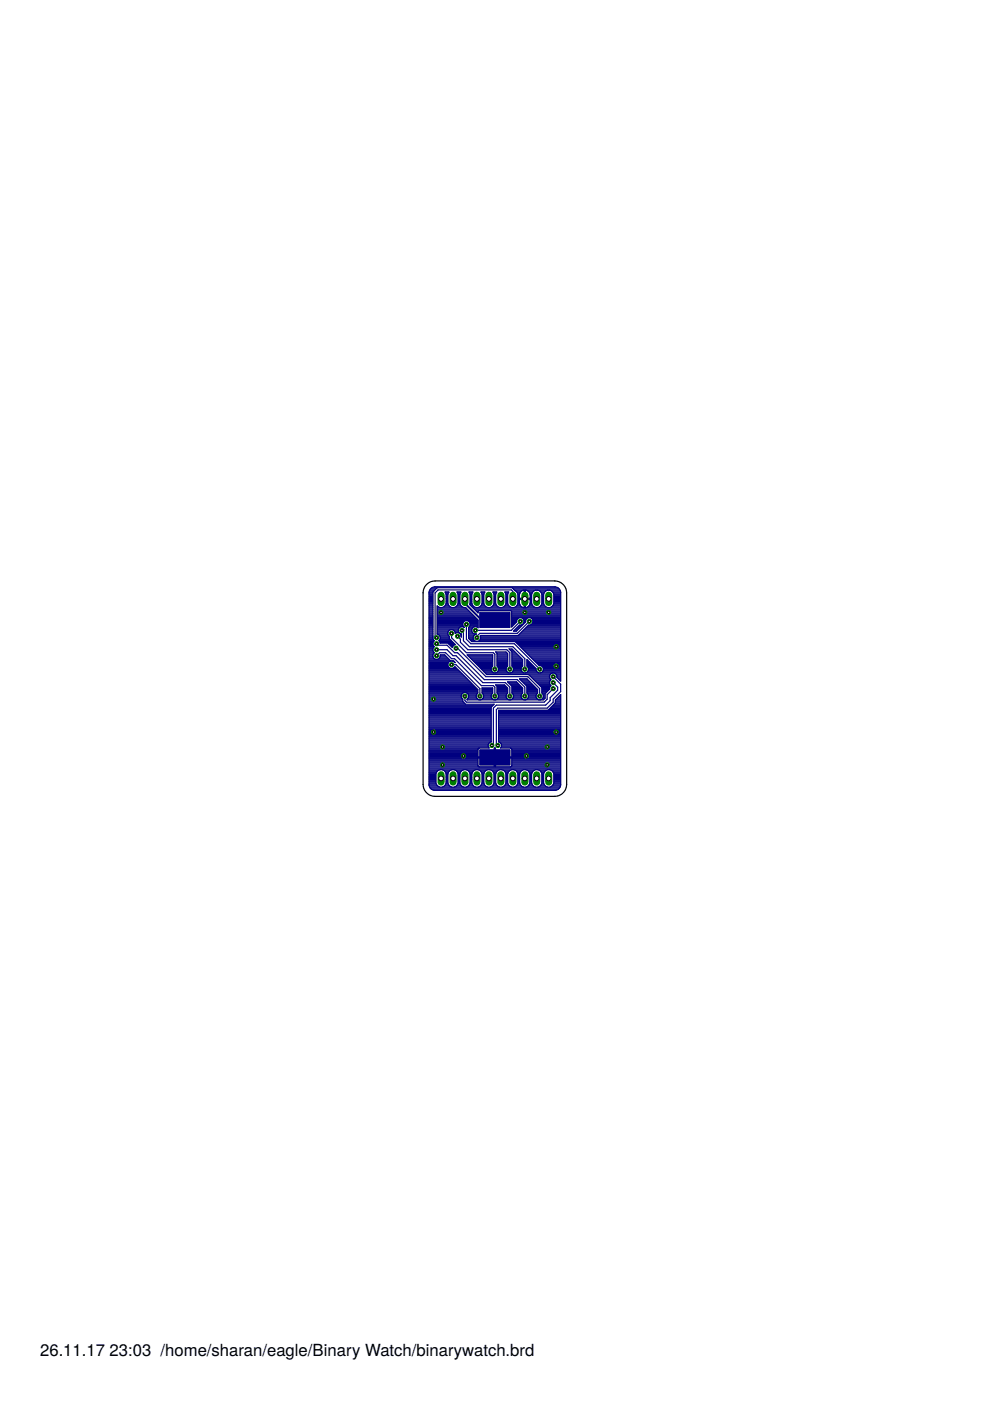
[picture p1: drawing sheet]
<svg xmlns="http://www.w3.org/2000/svg" width="210mm" height="297mm" viewBox="0 0 210 297" stroke-linecap="round" stroke-linejoin="round" font-family="sans-serif">
<defs><g id="words">
<g font-size="3.5">
<text x="8.5" y="287.5">26.11.17</text>
<text x="23.2" y="287.5">23:03 /home/sharan/eagle/Binary Watch/binarywatch.brd</text>
</g>
</g></defs>
<g fill="#000080" stroke="#000080" stroke-width=".21">
<path d="M101.7 129.8h6.4v3.3h-6.4z"/>
<path d="M101.7 159h6.4v3.2h-6.4z"/>
</g>
<g fill="none" stroke="#000080" stroke-width=".25">
<path d="M91 127.1h.8M91 138.9h.8M91 138.2h.9M91 136h.9M91 132.9h.8M91 134.4h.8M91 133.5h.8M91 140h4.4M91 139.8h1.3M91 139.6h1M91 139.3h.8M91 139.1h.8"/>
<path d="M91 138.7h.9M91 138.4h1.1M91 138h.8M91 137.8h.8M91 137.5h.8M91 137.3h.9M91 137.1h1.1M91 136.9h.9M91 136.7h.8M91 136.4h.8M91 136.2h.8M91 135.8h1"/>
<path d="M91 135.6h.8M91 135.3h.8M91 135.1h.8M91 134.9h.8M91 134.7h.8M91 134.2h.8M91 134h.8M91 133.8h.8M91 133.3h.8M91 133.1h.8M91 132.7h.8M91 132.4h.8"/>
<path d="M91 132.2h.8M91 132h.8M91 131.8h.8M91 131.6h.8M91 131.3h.8M91 131.1h.8M91 130.9h.8M91 130.7h.8M91 130.5h.8M91 130.2h.8M91 130h.8M91 129.8h.8"/>
<path d="M91 129.6h.8M91 129.3h.8M91 129.1h.8M91 128.9h.8M91 128.7h.8M91 128.4h.8M91 128.2h.8M91 128h.8M91 127.8h.8M91 127.6h.8M91 127.3h.8M91 126.9h.8"/>
<path d="M91 126.7h.8M91 126.4h.8M91 126.2h.8M91 126h.8M91 125.8h.8M91 125.6h.8M91 125.3h1M91.1 125.1h1.1M91.3 124.9h1.1M91.5 124.7h1.1M91.8 138.9a.8 .8 0 0 0 .7 .9 .8 .8 0 0 0 .8-.9M91.8 136.7l.3 .4a.77 .77 0 0 0 0 1.3l-.3 .5"/>
<path d="M92.6 136.5l.3 .3h1.9l1.6 1.6h.6l5.7 5.7h7l1.6 1.6v1.9M92.6 137.8h2.2l1.3 1.2h.6l5.7 5.7h4.7l1 1v1.9M92.6 139l.6-.6h1.3l1.2 1.3h.7l5.7 5.7h2.5l.3 .3v1.9M92.7 132.9h5M92.7 134.4h2.3M92.7 133.5h2.7M92.7 134.2h2.3M92.7 134h2.3M92.7 133.8h2.4M92.7 133.3h4.5M92.7 133.1h4.7M92.7 132.7h5.5"/>
<path d="M92.7 132.4h5.4M92.7 132.2h5.4M92.7 132h5.5M92.7 131.8h5.7M92.7 131.6h8.7M92.7 131.3h8.5M92.7 131.1h8.3M92.7 130.9h8.1M92.7 130.7h7.9M92.7 130.5h7.7M92.7 130.2h7.4M92.7 130h7.2"/>
<path d="M92.7 129.8h7M92.7 129.6h6.8M92.7 129.3h6.5M92.7 129.1h6.3M92.7 128.9h6.1M92.7 128.7h.2M92.7 134.4a.79 .79 0 0 1 .6 .6 .79 .79 0 0 1-.3 .8l.3 .5M92.8 139.8h2.4M93.1 134.7h1.9M93.1 135.8h2.5M93.2 136h2.6M93.2 139.6h1.8"/>
<path d="M93.3 135.6h2.1M93.3 134.9h1.9M93.3 139.3h1.4M93.3 136.2h2.8M93.3 136.4h1.7l.9 .9 .1-.3 .5-.3M93.3 136.3v.1M93.3 139.1h1.2M93.3 135.3h2M93.3 135.1h2M93.4 138.9h.9l1.2 1.2M93.4 138.9h-.1M94.1 128.7h1.3"/>
<path d="M94.3 128.4h.9M94.4 125.6h.8M94.5 128.2h.6M94.5 125.8h.5M94.6 128h.4M94.6 126v2a1.1 1.1 0 0 1-.8 .8 1.1 1.1 0 0 1-1.1-.3v5.9M94.6 127.1h.4M94.6 126l-.2-.5h.8l-.2 .5M94.6 127.8h.4M94.6 127.6h.4M94.6 127.3h.4M94.6 126.9h.4"/>
<path d="M94.6 126.7h.4M94.6 126.4h.4M94.6 126.2h.4M94.6 126h.4M95 126v2a1.11 1.11 0 0 0 1 .8 1.11 1.11 0 0 0 1.1-.8v-2M95 134.4l.1 .3M95.1 134.7l.2 .2M95.1 136.4h1.2M95.3 134.9v.5l1.2 1.3M95.3 136.7h1.2M95.5 136.9h.6M95.7 137.1h.3"/>
<path d="M95.7 134.3v.9l3.2 3.2h5.7l.3 .3v3.2M96 133.5h1.2M96.3 133.8h.9M96.5 134h.7M96.5 134.2h.1M96.6 128.7h1.4M96.7 137.4h.3l6 6.1h8.9l2.5 2.5v1.6M96.9 128.4h.8M96.9 125.6h.8M97 134.9l.6 .6v.7l1.6 1.6h8.3l.6 .6v3.5M97 128.2h.6M97 125.8h.6"/>
<path d="M97.1 128h.4M97.1 127.1h.4M97.1 126l-.2-.5h.8l-.2 .5M97.1 127.8h.4M97.1 127.6h.4M97.1 127.3h.4M97.1 126.9h.4M97.1 126.7h.4M97.1 126.4h.4M97.1 126.2h.4M97.1 126h.4M97.2 133.8l.5 .7 .1 .6v-.7"/>
<path d="M97.4 134.2h.1M97.4 134.2l-.6-.1-.3 .2a.79 .79 0 0 0-.8-.8 .79 .79 0 0 0-.7 .9M97.5 126v2a1.09 1.09 0 0 0 1.2 .8l2.7 2.7v1.6a.79 .79 0 0 0-1-.2 .79 .79 0 0 0-.4 .9M97.5 134.3l.3 .1M97.6 134.4h.2M97.7 134.7h.1M97.8 134.9h.1M97.9 133.6l.4 .4v1.8l1.2 1.3h9.2l2.6 2.6v2.2M98.1 132.2v.3l.3 .5a.79 .79 0 0 0-.9 0 .79 .79 0 0 0-.3 .8M98.1 132.2a.8 .8 0 0 1 .8-.6 .8 .8 0 0 1 .8 .6M98.2 132.9h.1M98.9 132.4v3.1l.9 1h9.3l5.3 5.4"/>
<path d="M99.3 139.1h5.2M99.4 134.4h1.6M99.4 133.5h.6M99.4 135.3h.9M99.4 135.1h.9M99.4 134.9h1M99.4 134.7h1.2M99.4 134.2h.9M99.4 134h.7M99.4 133.8h.6M99.4 133.3h.7M99.4 133.1h.8"/>
<path d="M99.4 131.8h2M99.5 125.6h.7M99.5 132.9h1.1M99.5 139.3h5M99.5 135.6h.9M99.6 132h1.8M99.6 125.8h.5M99.6 132.7h1.8M99.6 128.2h.5M99.7 128h.4M99.7 132.2l-.1 .6-.2 .2v2.4l.6 .6M99.7 126l-.1 2.2 1.8 1.8v-.4l.2-.1h6.7l.2 .1v3.3l1-1v-.3"/>
<path d="M99.7 127.1h.3M99.7 126l-.3-.5h.9l-.3 .5M99.7 132.4h1.7M99.7 132.2h1.7M99.7 127.8h.3M99.7 127.6h.3M99.7 127.3h.3M99.7 126.9h.3M99.7 126.7h.3M99.7 126.4h.3M99.7 126.2h.3M99.7 126h.3"/>
<path d="M99.7 139.6h4.8M99.8 135.8h.8M99.8 128.4h.5M100 139.8h4.5M100 136h18.9M100 133.8l.4 .5 .2 .1M100 126v2a1.11 1.11 0 0 0 1.1 .8 1.11 1.11 0 0 0 1.1-.8v-2M100.1 128.7h.4M100.2 140h4.3M100.3 128.9h18.6M100.5 129.1h18.4M100.7 129.3h18.2"/>
<path d="M101 134.4h.1M101 134.4a.81 .81 0 0 0-.7 .8 .81 .81 0 0 0 .7 .8M101 129.6h.5M101 132.9h.4M101.2 129.8h.2M101.7 135.8h17.2M101.7 128.7h1.3M101.8 135.6h17.1M101.8 134.9h17.1M101.9 135.3h17M101.9 135.1h17M102 128.4h.8"/>
<path d="M102 125.6h.8M102.1 128.2h.6M102.1 125.8h.6M102.2 128h.4M102.2 127.1h.4M102.2 126l-.2-.5h.8l-.2 .5M102.2 127.8h.4M102.2 127.6h.4M102.2 127.3h.4M102.2 126.9h.4M102.2 126.7h.4M102.2 126.4h.4"/>
<path d="M102.2 126.2h.4M102.2 126h.4M102.6 126v2a1.11 1.11 0 0 0 1.1 .8 1.11 1.11 0 0 0 1.1-.8v-2M104.3 128.7h1.3M104.5 128.4h.8M104.5 125.6h.8M104.6 128.2h.6M104.6 125.8h.6M104.7 128h.4M104.8 127.1h.3M104.8 126l-.3-.5h.8l-.2 .5M104.8 127.8h.3"/>
<path d="M104.8 127.6h.3M104.8 127.3h.3M104.8 126.9h.3M104.8 126.7h.3M104.8 126.4h.3M104.8 126.2h.3M104.8 126h.3M105.1 126v2a1.11 1.11 0 0 0 1.1 .8 1.11 1.11 0 0 0 1.1-.8v-2M105.3 138.4h2.2M105.4 138.9h2.2M105.4 140h2.2M105.4 139.8h2.2"/>
<path d="M105.4 139.6h2.2M105.4 139.3h2.2M105.4 139.1h2.2M105.4 138.7h2.2M106.8 128.7h1.3M107 128.4h.9M107.1 125.6h.7M107.2 128.2h.5M107.2 125.8h.5M107.3 127.1h.3M107.3 126l-.3-.5h.9l-.3 .5M107.3 128h.4"/>
<path d="M107.3 127.8h.3M107.3 127.6h.3M107.3 127.3h.3M107.3 126.9h.3M107.3 126.7h.3M107.3 126.4h.3M107.3 126.2h.3M107.3 126h.3M107.6 126v2a1.11 1.11 0 0 0 1.1 .8 1.11 1.11 0 0 0 1.1-.8v-2M108.1 137.8h.6M108.3 138h.6M108.4 129.6h10.5"/>
<path d="M108.5 132.9h.1M108.5 132.7h.2M108.5 132.4h.5M108.5 132.2h.7M108.5 132h.9M108.5 131.8h1M108.5 131.6h1M108.5 131.3h1.1M108.5 131.1h1.3M108.5 130.9h10.4M108.5 130.7h10.4M108.5 130.5h10.4"/>
<path d="M108.5 130.2h10.4M108.5 130h10.4M108.5 129.8h10.4M108.5 138.9h1.3M108.5 138.2h.7M108.5 140h2.3M108.5 139.8h2.2M108.5 139.6h2M108.5 139.3h1.8M108.5 139.1h1.5M108.5 138.7h1.1M108.5 138.4h.9"/>
<path d="M108.6 124.7h9.7M108.7 127v-1.6l-.3-.3h-15.5l-.7 .6v9.2l.4 .3M108.9 124.9l.3 .3M108.9 124.9l-.3-.3h-15.9l-.9 .9v9.9l.3 .4-.2 .2-.1 .7M108.9 124.9h9.7M108.9 133.8h.6M109.1 125.1h1.9M109.1 133.5h.6M109.2 125.2l.4 .4 .2 .4M109.2 125.2h.1M109.2 136l5.1 5.1h4.6M109.3 128.7h1.3"/>
<path d="M109.4 133.3h.6M109.4 125.3h1.1M109.4 136.2h9.5M109.6 128.4h.8M109.6 133.1h.6M109.6 125.6h.7M109.6 131.3l-.1 .3M109.6 136.4h9.3M109.7 128.2h.5M109.7 125.8h.5M109.8 128h.4M109.8 127.1h2.9"/>
<path d="M109.8 132.9h.6M109.8 127.8h.3M109.8 127.6h.3M109.8 127.3h.3M109.8 126.9h1.3M109.8 126.7h.3M109.8 126.4h.3M109.8 126.2h.3M109.8 126h.4M109.9 136.7h9M109.9 134.7h9M110 132.7h.6"/>
<path d="M110.1 136.9h8.8M110.1 127.1l.1 .9M110.2 134.4h8.7M110.2 125.8l-.1 1.1h2.3l-.1-1.1M110.3 137.1h8.6M110.3 131.7l-1.9 1.9h-7.6M110.4 134.2h8.5M110.5 137.3h8.4M110.6 134h8.3M110.7 132.4h.2M110.7 137.5h8.2M110.8 131.1a.83 .83 0 0 0-1.2 .2"/>
<path d="M110.8 131.1l.2 .2M110.8 131.1h.9M110.8 133.8h8.1M110.9 132.2h.2M111 137.8h7.9M111 131.3l.1 .3M111 131.3h.5M111 133.5h7.9M111.1 132h.2M111.1 131.6h.3M111.1 131.6a.81 .81 0 0 1-.9 .9l-1.3 1.3h.6l1.9-1.9v-.3M111.1 131.8h.3"/>
<path d="M111.1 125.1h.3M111.1 125.1v3.8a1.08 1.08 0 0 1-.9-.9M111.1 125.1l-.6 .2-.3 .5M111.1 128.7h.3M111.1 128.4h.3M111.1 128.2h.3M111.1 128h.3M111.1 127.8h.3M111.1 127.6h.3M111.1 127.3h.3M111.1 126.7h.3M111.1 126.4h.3"/>
<path d="M111.1 126.2h.3M111.1 126h.3M111.1 125.8h.3M111.1 125.6h.3M111.1 125.3h.3M111.2 138h7.7M111.3 133.3h7.6M111.4 125.1l.6 .2 .3 .5M111.4 125.1v3.8a1.08 1.08 0 0 0 1-.9M111.4 138.2h7.5M111.4 126.9h1.3M111.5 133.1h7.4"/>
<path d="M111.5 131.3a.8 .8 0 0 1 1.4 0M111.5 131.3l-.1 .3M111.6 125.1h7.1M111.6 138.4h7.3M111.7 132.9h7.2M111.7 140h.2M111.8 138.7h7.1M111.9 132.7h7M111.9 128.7h1.3M112 125.3h1.1M112.1 138.9h6.8M112.2 128.4h.8"/>
<path d="M112.2 125.6h.7M112.2 131.7l-2.5 2.6h-8l-.6 .6v.3M112.3 139.1h6.6M112.3 128.2h.5M112.3 125.8h.5M112.4 128h.3M112.4 126h.3M112.4 127.1v.9M112.4 127.8h.3M112.4 127.6h.3M112.4 127.3h.3M112.4 126.7h.3"/>
<path d="M112.4 126.4h.3M112.4 126.2h.3M112.5 139.3h6.4M112.6 132.4h6.3M112.7 131.1h6.2M112.7 126v2a1.11 1.11 0 0 0 1.1 .8 1.11 1.11 0 0 0 1.1-.8v-2M112.7 139.6h6.2M112.8 132.2h6.1M112.9 131.3l.1 .3M112.9 131.3h6M112.9 132h6M113 139.8h5.9"/>
<path d="M113 131.6a.78 .78 0 0 1-.9 .9l-2.2 2.2h-8l-.1 .2a.78 .78 0 0 1-.5 1.1M113 131.8h5.9M113 131.6h5.9M113.2 140h5.7M113.6 125.1l-.4 .2-.5 .7M114 125.1l.4 .2 .5 .7M114.4 128.7h1.3M114.5 125.3h1.2M114.6 128.4h.9M114.7 125.6h.7M114.8 128.2h.6M114.8 125.8h.5"/>
<path d="M114.9 128h.4M114.9 127.1h.4M114.9 127.8h.4M114.9 127.6h.4M114.9 127.3h.4M114.9 126.9h.4M114.9 126.7h.4M114.9 126.4h.4M114.9 126.2h.4M114.9 126h.4M115.3 126v2a1.11 1.11 0 0 0 1 .8 1.11 1.11 0 0 0 1.1-.8v-2M116.1 125.1l-.4 .2-.4 .7"/>
<path d="M116.6 125.1l.7 .5 .1 .4M116.9 128.7h2M117 125.3h1.8M117.2 128.4h1.7M117.2 125.6h1.7M117.3 128.2h1.6M117.3 125.8h1.6M117.4 128h1.5M117.4 127.1h1.5M117.4 127.8h1.5M117.4 127.6h1.5M117.4 127.3h1.5"/>
<path d="M117.4 126.9h1.5M117.4 126.7h1.5M117.4 126.4h1.5M117.4 126.2h1.5M117.4 126h1.5M91 149.3h13.8l-.7 .6M91 148.4h7.1M91 142.6h6.7M91 141.1h4M91 140.4h4.1M91 160h10.3M91 159.7h10.3"/>
<path d="M91 159.5h10.3M91 159.3h10.3M91 159.1h10.3M91 158.9h10.3M91 158.6h10.5M91 158.4h12.6M91 158.2h12.5M91 158h12.5M91 157.8h12.6M91 157.5h12.7M91 157.3h13.1M91 157.1h13.1"/>
<path d="M91 156.9h13.1M91 156.6h13.1M91 156.4h13.1M91 156.2h13.1M91 156h13.1M91 155.7h13.1M91 155.5h13.1M91 155.3h13.1M91 155.1h13.1M91 154.9h13.1M91 154.6h13.1M91 154.4h13.1"/>
<path d="M91 154.2h13.1M91 154h13.1M91 153.8h13.1M91 153.5h13.1M91 153.3h13.1M91 153.1h13.1M91 152.9h13.1M91 152.6h13.1M91 152.4h13.1M91 152.2h13.1M91 152h13.1M91 151.7h13.1"/>
<path d="M91 151.5h13.1M91 151.3h13.1M91 151.1h13.1M91 150.9h13.1M91 150.6h13.1M91 150.4h13.1M91 150.2h13.1M91 150h13.1M91 149.8h13.3M91 149.5h13.6M91 149.1h7.5M91 148.9h7.3"/>
<path d="M91 148.7h7.1M91 148.2h7.1M91 148h6.9M91 147.8h6.8M91 147.5h6.8M91 147.3h6.9M91 147.1h7M91 146.9h7.3M91 146.6h10.3M91 146.4h10.3M91 146.2h10.3M91 146h10.1"/>
<path d="M91 145.8h9.9M91 145.5h9.6M91 145.3h9.4M91 145.1h9.2M91 144.9h9M91 144.7h8.8M91 144.4h8.5M91 144.2h8.3M91 144h8.1M91 143.8h7.9M91 143.5h7.6M91 143.3h7.4"/>
<path d="M91 143.1h7.2M91 142.9h7M91 142.4h6.5M91 142.2h6.3M91 142h6.1M91 141.8h5.9M91 141.5h4.2M91 141.3h4M91 140.9h4M91 140.7h4M91 140.2h4.4M95 141.1a.88 .88 0 0 0 .6 .6 .88 .88 0 0 0 .9-.3l4.8 4.8"/>
<path d="M95.5 140.1h.7l.3 .4-.2-.1M95.6 140.1a.78 .78 0 0 0-.6 1M95.7 140.9h1l5 5.1v1.6M95.9 140.1l.5 .4M96 140.2h.3M96.2 141.5h.4M98.9 146.9h2.4M99.1 148.2h2.2M99.2 147.1h2M99.3 148h1.8M99.3 147.3h1.7M99.4 147.8h1.6"/>
<path d="M99.4 147.5h1.6M100.4 140.2h4.1M100.6 140.4h3.9M100.9 140.7h3.6M101.1 140.9h3.4M101.3 146.2v.7a.8 .8 0 0 0-.1 1.2 .8 .8 0 0 0 1.2 0 .8 .8 0 0 0-.2-1.2v-1.1h2.2l.1 1.1a.8 .8 0 0 0-.2 1.2 .8 .8 0 0 0 1.2 0 .8 .8 0 0 0-.1-1.2v-1.4l-.3-.3h1.9l.6 .7v1a.8 .8 0 0 0-.1 1.2 .8 .8 0 0 0 1.2 0 .8 .8 0 0 0-.2-1.2v-1.4l-.9-.9h1.9l1.3 1.3v1a.8 .8 0 0 0-.1 1.2 .8 .8 0 0 0 1.2 0 .8 .8 0 0 0-.2-1.2v-1.4l-1.5-1.6h1.5l2.3 2.3M101.3 141.1h3.2M101.3 158.8v1.7h7.2v-1.7M101.5 141.3h2.9M101.6 158.6l-.3 .2M101.7 141.5h2.5M102 141.8h2.1"/>
<path d="M102.2 142h1.9M102.2 146.9h2.3M102.2 146.6h2.3M102.2 146.4h2.3M102.2 146.2h2.3M102.2 146h2.3M102.3 148.2h2.1M102.4 147.1h1.9M102.4 142.2h1.8M102.4 148h1.8M102.5 147.3h1.7M102.5 147.8h1.6"/>
<path d="M102.5 147.5h1.6M102.6 142.4h1.8M102.8 142.6h16.1M103.1 142.9h13.7M103.5 158.2l.2 .4h-2.1M104.1 141.7a.81 .81 0 0 0 .7 1M104.1 149.9v7.4M104.1 157.3h.1M104.1 157.3a.85 .85 0 0 0-.6 .9M104.1 141.7l.4-.5-.1-2.3h-5.3l4.1 4.1h8.9l2.8 2.8v1.1a.8 .8 0 0 1 .1 1.2 .8 .8 0 0 1-1.2 0 .8 .8 0 0 1 .2-1.2v-.7M104.8 158.7v3.9M104.8 158.7l.1-.2 .2 .2v3.9"/>
<path d="M104.8 160h.3M104.8 159.7h.3M104.8 159.5h.3M104.8 159.3h.3M104.8 159.1h.3M104.8 158.9h.3M104.8 158.6h.2M105.2 145.3h1.9M105.4 141.1h2.2M105.4 140.4h2.2M105.4 146.9h2.2M105.4 146.6h2.2"/>
<path d="M105.4 146.4h2.2M105.4 146.2h2.2M105.4 146h2.2M105.4 145.8h2.1M105.4 145.5h1.9M105.4 140.9h2.2M105.4 140.7h2.2M105.4 140.2h2.2M105.4 148.2h2.2M105.5 141.3h2M105.5 142.4h2M105.5 147.1h2"/>
<path d="M105.6 148h1.8M105.6 141.5h1.8M105.6 142.2h1.8M105.7 147.3h1.7M105.7 157.3h.1M105.7 157.3a.85 .85 0 0 1 .6 .9M105.7 141.7a.81 .81 0 0 1-.6 1M105.7 150.6v6.7M105.7 141.7l-.3-.5v-2.7l-.3-.3h2.2l.3 .4v2.6l-.3 .5M105.7 157.1h13.2M105.7 156.9h13.2M105.7 156.6h13.2"/>
<path d="M105.7 156.4h13.2M105.7 156.2h13.2M105.7 156h13.2M105.7 155.7h13.2M105.7 155.5h13.2M105.7 155.3h13.2M105.7 155.1h13.2M105.7 154.9h13.2M105.7 154.6h13.2M105.7 154.4h13.2M105.7 154.2h13.2M105.7 154h13.2"/>
<path d="M105.7 153.8h13.2M105.7 153.5h13.2M105.7 153.3h13.2M105.7 153.1h13.2M105.7 152.9h13.2M105.7 152.6h13.2M105.7 152.4h13.2M105.7 152.2h13.2M105.7 152h13.2M105.7 151.7h13.2M105.7 151.5h13.2M105.7 151.3h13.2"/>
<path d="M105.7 151.1h13.2M105.7 150.9h13.2M105.7 150.6h13.2M105.7 147.8h1.6M105.7 147.5h1.6M105.7 142h1.6M105.7 141.8h1.6M105.8 157.3h13.1M106.1 157.5h12.8M106.3 158.4h12.6M106.3 157.8h12.6M106.3 158.2l-.2 .4h2.2"/>
<path d="M106.3 158.2h12.6M106.3 158h12.6M107.3 141.7a.77 .77 0 0 0 .6 1M107.7 144.7h1.9M107.9 144.9h1.9M108.1 145.1h1.9M108.3 158.6l.2 .2M108.3 158.6h10.6M108.4 145.3h1.8M108.5 158.9h10.4M108.5 160h10.4M108.5 159.7h10.4"/>
<path d="M108.5 159.5h10.4M108.5 159.3h10.4M108.5 159.1h10.4M108.5 141.1h2.3M108.5 140.4h2.3M108.5 146.9h2.3M108.5 146.6h2.3M108.5 146.4h2.3M108.5 146.2h2.3M108.5 146h2.3M108.5 145.8h2.2M108.5 145.5h2"/>
<path d="M108.5 140.9h2.3M108.5 140.7h2.3M108.5 140.2h2.3M108.6 148.2h2.2M108.6 141.3h2.1M108.6 142.4h2.1M108.7 147.1h2M108.8 148h1.8M108.8 142.2h1.8M108.8 141.5h1.8M108.8 147.3h1.7M108.9 141.7a.81 .81 0 0 1-.7 1"/>
<path d="M108.9 141.7l-.4-.5v-3l-.6-.6h.6l2.3 2.2v1.4l-.3 .5M108.9 147.8h1.6M108.9 147.5h1.6M108.9 142h1.6M108.9 141.8h1.6M110.2 144h1.6M110.4 144.2h1.6M110.5 141.7a.77 .77 0 0 0 .6 1M110.6 144.4h1.6M110.9 144.7h1.5M111.1 144.9h1.5M111.3 145.1h1.6"/>
<path d="M111.5 145.3h1.6M111.7 141.1h1.3M111.7 140.4h.6M111.7 146.9h2.3M111.7 146.6h2.3M111.7 146.4h2.3M111.7 146.2h2.3M111.7 146h2.1M111.7 145.8h1.8M111.7 145.5h1.6M111.7 140.9h1.1M111.7 140.7h.9"/>
<path d="M111.7 140.2h.4M111.8 148.2h2.1M111.8 141.3h1.4M111.8 142.4h2.1M111.9 147.1h1.9M112 148h1.7M112 142.2h1.7M112 141.5h1.5M112 147.3h1.7M112 147.8h1.7M112.1 141.7a.81 .81 0 0 1-.7 1M112.1 141.7l-.4-.5v-1.4l1.9 2"/>
<path d="M112.1 147.5h1.5M112.1 142h1.5M112.1 141.8h1.5M112.2 143.1h4.4M112.4 143.3h4.1M112.6 143.5h3.9M112.8 143.8h3.8M113.1 144h3.6M113.3 144.2h3.4M113.4 140.2h5.5M113.5 144.4h3.1M113.6 140.4h5.3"/>
<path d="M113.6 141.8a.8 .8 0 0 0 .7 .9M113.7 144.7h2.8M113.9 140.7h5M113.9 144.9h2.6M114.1 140.9h4.8M114.2 145.1h2.4M114.4 145.3h2.4M114.6 141.1l.5 .3 .1 .3M114.6 145.5h2M114.8 145.8h1.7M114.9 146.9h.9M114.9 146.6h1.1"/>
<path d="M114.9 146.4h1.3M114.9 146.2h1.5M114.9 146h1.6M114.9 148.2h.5M115 141.3h3.9M115 142.4h3.9M115 147.1h.6M115.1 148h.5M115.1 142.2h3.8M115.1 141.5h3.8M115.2 147.3h.4M115.2 141.7a.77 .77 0 0 1-.6 1"/>
<path d="M115.2 147.8h.4M115.2 147.5h.4M115.2 142h3.7M115.2 141.8h3.7M115.6 147.1v.9l-.4 .4h-16.2a.81 .81 0 0 0 .3-1.1 .81 .81 0 0 0-1.1-.4 .81 .81 0 0 0-.3 1.1l.2 .3v.4l.6 .6M116.4 150.4h2.5M116.5 143.3a.8 .8 0 0 1 .8-.6 .8 .8 0 0 1 .8 .6M116.5 143.3v.3l.3 .5-.3 .5v.3M116.5 144.9l.3 .5-.3 .7-.9 1M116.6 150.2h2.3M116.8 150h2.1M117.1 149.8h1.8"/>
<path d="M117.3 149.5h1.6M117.3 143.5l1.6 1.6v1.5l-1.6 1.6v.7l-1.3 1.2h-10.4l-.4 .4v7.2l.4 .4M117.3 146l-1.3 1.3v.9l-.6 .7h-16.5l-.3-.4v-.9M117.3 144.7l.9 1v.6l-1.6 1.6v.6l-.9 1h-10.5l-.6 .6v7.6l-.3 .4M117.5 149.3h1.4M117.7 149.1h1.2M117.8 148.4v.7l-1.6 1.5h-10.5M117.8 148.4h1.1M117.8 148.9h1.1M117.8 148.7h1.1M117.8 142.9h1.1M118 148.2h.9"/>
<path d="M118 143.1h.9M118.1 143.3v.3l.8 .8v-18.9a1.27 1.27 0 0 0-1.1-1.1h-25.7a1.27 1.27 0 0 0-1.1 1.1v41l.2 .6M118.1 143.5h.8M118.1 143.3h.8M118.2 148h.7M118.2 143.8h.7M118.4 147.8h.5M118.4 144h.5M118.6 147.5h.3M118.7 144.2h.2M118.9 147.3h.1M118.9 147.3l-1.1 1.1"/>
<path d="M118.9 147.3l-.1 19.5M91 162.6h27.9M91 166.4h1.6M91 166.2h1.5M91 166h1.4M91 165.7h1.4M91 165.5h1.4M91 165.3h1.4M91 165.1h1.4M91 164.8h1.4M91 164.6h1.4M91 164.4h1.4"/>
<path d="M91 164.2h1.4M91 164h1.5M91 163.7h1.6M91 163.5h1.7M91 163.3h2M91 163.1h27.9M91 162.9h27.9M91 162.4h10.4M91 162.2h10.3M91 162h10.3M91 161.7h10.3M91 161.5h10.3"/>
<path d="M91 161.3h10.3M91 161.1h10.3M91 160.8h10.3M91 160.6h13.8M91 160.4h10.3M91 160.2h10.3M91 166.6h1.8M91.1 166.9h2.1M91.2 167.1l.9 .5h25.7l.8-.5M91.2 167.1h27.4M91.4 167.3h27M91.9 167.5h26.1"/>
<path d="M92.6 163.7a1.11 1.11 0 0 1 1.1-.5 1.11 1.11 0 0 1 .9 .9v1.9a1.11 1.11 0 0 1-1.1 .9 1.11 1.11 0 0 1-1.1-.9v-1.9zM93.8 166.9h1.9M94 163.3h1.6M94.2 166.6h1.1M94.3 163.5h1M94.4 166.4h.7M94.5 163.7h.6M94.5 166.2h.5M94.6 164h.4M94.6 166h.4M94.6 165.7h.4M94.6 165.5h.4"/>
<path d="M94.6 165.3h.4M94.6 165.1h.4M94.6 164.8h.4M94.6 164.6h.4M94.6 164.4h.4M94.6 164.2h.4M95.4 163.3a1.14 1.14 0 0 1 1.7 .8v1.9a1.11 1.11 0 0 1-1.1 .9 1.11 1.11 0 0 1-1-.9v-1.9zM96.4 166.9h1.9M96.5 163.3h1.6M96.8 166.6h1.1M96.8 163.5h1M97 166.4h.6"/>
<path d="M97 163.7h.6M97.1 166.2h.5M97.1 164h.4M97.1 166h.4M97.1 165.7h.4M97.1 165.5h.4M97.1 165.3h.4M97.1 165.1h.4M97.1 164.8h.4M97.1 164.6h.4M97.1 164.4h.4M97.1 164.2h.4"/>
<path d="M97.7 166.4a1.09 1.09 0 0 0 1.8 0M97.7 166.4l-.2-.4v-1.9a1.11 1.11 0 0 1 1.1-.9 1.11 1.11 0 0 1 1.1 .9v1.9l-.2 .4M98.9 166.9h1.9M99.1 163.3h1.5M99.3 166.6h1.1M99.4 163.5h.9M99.5 166.4h.7M99.5 163.7h.7M99.6 166.2h.5M99.6 164h.5M99.7 166h.3M99.7 165.7h.3"/>
<path d="M99.7 165.5h.3M99.7 165.3h.3M99.7 165.1h.3M99.7 164.8h.3M99.7 164.6h.3M99.7 164.4h.3M99.7 164.2h.3M100.2 166.4a1.09 1.09 0 0 0 1.8 0M100.2 166.4l-.2-.4v-1.9a1.11 1.11 0 0 1 1.1-.9 1.11 1.11 0 0 1 1.1 .9v1.9l-.2 .4M101.5 166.9h1.8M101.6 163.3h1.6M101.6 162.6l-.3-.3v-1.6h7.2v1.6l-.3 .3"/>
<path d="M101.8 166.6h1.1M101.9 163.5h1M102 166.4h.7M102.1 163.7h.6M102.2 166.2h.4M102.2 164h.4M102.2 166h.4M102.2 165.7h.4M102.2 165.5h.4M102.2 165.3h.4M102.2 165.1h.4M102.2 164.8h.4"/>
<path d="M102.2 164.6h.4M102.2 164.4h.4M102.2 164.2h.4M102.7 166.4a1.11 1.11 0 0 0 1.9 0M102.7 166.4l-.1-.4v-1.9a1.11 1.11 0 0 1 1.1-.9 1.11 1.11 0 0 1 1.1 .9v1.9l-.2 .4M104 166.9h1.9M104.1 163.3h1.6M104.4 166.6h1.1M104.4 163.5h1M104.6 166.4h.7M104.6 163.7h.6M104.7 166.2h.5"/>
<path d="M104.7 164h.4M104.8 166h.3M104.8 165.7h.3M104.8 165.5h.3M104.8 165.3h.3M104.8 165.1h.3M104.8 164.8h.3M104.8 164.6h.3M104.8 164.4h.3M104.8 164.2h.3M104.8 162.4h.3M104.8 162.2h.3"/>
<path d="M104.8 162h.3M104.8 161.7h.3M104.8 161.5h.3M104.8 161.3h.3M104.8 161.1h.3M104.8 160.8h.3M104.8 160.4h.3M104.8 160.2h.3M105.1 160.6h13.8M105.3 166.4a1.11 1.11 0 0 0 1.8 0M105.3 166.4l-.2-.4v-1.9a1.11 1.11 0 0 1 1.1-.9 1.11 1.11 0 0 1 1.1 .9v1.9l-.2 .4M106.5 166.9h1.9"/>
<path d="M106.7 163.3h1.5M106.9 166.6h1.1M107 163.5h.9M107.1 166.4h.7M107.1 163.7h.7M107.2 166.2h.5M107.3 164h.4M107.3 166h.3M107.3 165.7h.3M107.3 165.5h.3M107.3 165.3h.3M107.3 165.1h.3"/>
<path d="M107.3 164.8h.3M107.3 164.6h.3M107.3 164.4h.3M107.3 164.2h.3M107.8 166.4a1.09 1.09 0 0 0 1.8 0M107.8 166.4l-.2-.4v-1.9a1.11 1.11 0 0 1 1.1-.9 1.11 1.11 0 0 1 1.1 .9v1.9l-.2 .4M108.5 162.4h10.4M108.5 162.2h10.4M108.5 162h10.4M108.5 161.7h10.4M108.5 161.5h10.4M108.5 161.3h10.4"/>
<path d="M108.5 161.1h10.4M108.5 160.8h10.4M108.5 160.4h10.4M108.5 160.2h10.4M109.1 166.9h1.8M109.2 163.3h1.6M109.5 166.6h1.1M109.5 163.5h1M109.7 166.4h.6M109.7 163.7h.6M109.7 166.2h.5M109.8 164h.4"/>
<path d="M109.8 166h.4M109.8 165.7h.4M109.8 165.5h.4M109.8 165.3h.4M109.8 165.1h.4M109.8 164.8h.4M109.8 164.6h.4M109.8 164.4h.4M109.8 164.2h.4M110.6 163.3a1.14 1.14 0 0 1 1.8 .8v1.9a1.11 1.11 0 0 1-1.1 .9 1.11 1.11 0 0 1-1.1-.9v-1.9zM111.6 166.9h1.9M111.7 163.3h1.6"/>
<path d="M112 166.6h1.1M112.1 163.5h.9M112.2 166.4h.7M112.2 163.7h.6M112.3 166.2h.5M112.3 164h.5M112.4 166h.3M112.4 165.7h.3M112.4 165.5h.3M112.4 165.3h.3M112.4 165.1h.3M112.4 164.8h.3"/>
<path d="M112.4 164.6h.3M112.4 164.4h.3M112.4 164.2h.3M113.2 163.3a1.14 1.14 0 0 1 1.7 .8v1.9a1.11 1.11 0 0 1-1.1 .9 1.11 1.11 0 0 1-1.1-.9v-1.9zM114.1 166.9h1.9M114.3 163.3h1.6M114.5 166.6h1.1M114.6 163.5h.9M114.7 166.4h.7M114.8 163.7h.6M114.8 166.2h.5M114.9 164h.4"/>
<path d="M114.9 166h.4M114.9 165.7h.4M114.9 165.5h.4M114.9 165.3h.4M114.9 165.1h.4M114.9 164.8h.4M114.9 164.6h.4M114.9 164.4h.4M114.9 164.2h.4M115.7 163.3a1.14 1.14 0 0 1 1.7 .8v1.9a1.11 1.11 0 0 1-1.1 .9 1.11 1.11 0 0 1-1-.9v-1.9zM116.7 166.9h2M116.8 163.3h2.1"/>
<path d="M117.1 166.6h1.7M117.1 163.5h1.8M117.3 166.4h1.6M117.3 163.7h1.6M117.4 166.2h1.5M117.4 164h1.5M117.4 166h1.5M117.4 165.7h1.5M117.4 165.5h1.5M117.4 165.3h1.5M117.4 165.1h1.5M117.4 164.8h1.5"/>
<path d="M117.4 164.6h1.5M117.4 164.4h1.5M117.4 164.2h1.5M118.8 166.8h.1M118.8 166.8l-.2 .3"/>
</g>
<path d="M98.6 127v.9l3.5 3.5h2.8" fill="none" stroke="#000080" stroke-width=".42"/>
<path d="M93.5 164.3v1.5" fill="none" stroke="#008000" stroke-width="1.5"/>
<circle cx="93.5" cy="165" r=".51" fill="#fff" stroke="#000" stroke-width=".21"/>
<path d="M96.1 164.3v1.5" fill="none" stroke="#008000" stroke-width="1.5"/>
<circle cx="96.1" cy="165" r=".51" fill="#fff" stroke="#000" stroke-width=".21"/>
<path d="M98.6 164.3v1.5" fill="none" stroke="#008000" stroke-width="1.5"/>
<circle cx="98.6" cy="165" r=".51" fill="#fff" stroke="#000" stroke-width=".21"/>
<path d="M101.1 164.3v1.5" fill="none" stroke="#008000" stroke-width="1.5"/>
<circle cx="101.1" cy="165" r=".51" fill="#fff" stroke="#000" stroke-width=".21"/>
<path d="M103.7 164.3v1.5" fill="none" stroke="#008000" stroke-width="1.5"/>
<circle cx="103.7" cy="165" r=".51" fill="#fff" stroke="#000" stroke-width=".21"/>
<path d="M106.2 164.3v1.5" fill="none" stroke="#008000" stroke-width="1.5"/>
<circle cx="106.2" cy="165" r=".51" fill="#fff" stroke="#000" stroke-width=".21"/>
<path d="M108.7 164.3v1.5" fill="none" stroke="#008000" stroke-width="1.5"/>
<circle cx="108.7" cy="165" r=".51" fill="#fff" stroke="#000" stroke-width=".21"/>
<path d="M111.3 164.3v1.5" fill="none" stroke="#008000" stroke-width="1.5"/>
<circle cx="111.3" cy="165" r=".51" fill="#fff" stroke="#000" stroke-width=".21"/>
<path d="M113.8 164.3v1.5" fill="none" stroke="#008000" stroke-width="1.5"/>
<circle cx="113.8" cy="165" r=".51" fill="#fff" stroke="#000" stroke-width=".21"/>
<path d="M116.3 164.3v1.5" fill="none" stroke="#008000" stroke-width="1.5"/>
<circle cx="116.3" cy="165" r=".51" fill="#fff" stroke="#000" stroke-width=".21"/>
<path d="M93.5 126.2v1.5" fill="none" stroke="#008000" stroke-width="1.5"/>
<circle cx="93.5" cy="127" r=".51" fill="#fff" stroke="#000" stroke-width=".21"/>
<path d="M96.1 126.2v1.5" fill="none" stroke="#008000" stroke-width="1.5"/>
<circle cx="96.1" cy="127" r=".51" fill="#fff" stroke="#000" stroke-width=".21"/>
<path d="M98.6 126.2v1.5" fill="none" stroke="#008000" stroke-width="1.5"/>
<circle cx="98.6" cy="127" r=".51" fill="#fff" stroke="#000" stroke-width=".21"/>
<path d="M101.1 126.2v1.5" fill="none" stroke="#008000" stroke-width="1.5"/>
<circle cx="101.1" cy="127" r=".51" fill="#fff" stroke="#000" stroke-width=".21"/>
<path d="M103.7 126.2v1.5" fill="none" stroke="#008000" stroke-width="1.5"/>
<circle cx="103.7" cy="127" r=".51" fill="#fff" stroke="#000" stroke-width=".21"/>
<path d="M106.2 126.2v1.5" fill="none" stroke="#008000" stroke-width="1.5"/>
<circle cx="106.2" cy="127" r=".51" fill="#fff" stroke="#000" stroke-width=".21"/>
<path d="M108.7 126.2v1.5" fill="none" stroke="#008000" stroke-width="1.5"/>
<circle cx="108.7" cy="127" r=".51" fill="#fff" stroke="#000" stroke-width=".21"/>
<path d="M111.3 126.2v1.5" fill="none" stroke="#008000" stroke-width="1.5"/>
<circle cx="111.3" cy="127" r=".51" fill="#fff" stroke="#000" stroke-width=".21"/>
<path d="M113.8 126.2v1.5" fill="none" stroke="#008000" stroke-width="1.5"/>
<circle cx="113.8" cy="127" r=".51" fill="#fff" stroke="#000" stroke-width=".21"/>
<path d="M116.3 126.2v1.5" fill="none" stroke="#008000" stroke-width="1.5"/>
<circle cx="116.3" cy="127" r=".51" fill="#fff" stroke="#000" stroke-width=".21"/>
<circle cx="93.5" cy="129.8" r=".44" fill="#008000" stroke="#008000" stroke-width=".21"/>
<circle cx="93.5" cy="129.8" r=".25" fill="#fff" stroke="#000" stroke-width=".21"/>
<circle cx="111.3" cy="129.8" r=".44" fill="#008000" stroke="#008000" stroke-width=".21"/>
<circle cx="111.3" cy="129.8" r=".25" fill="#fff" stroke="#000" stroke-width=".21"/>
<circle cx="116.3" cy="129.8" r=".44" fill="#008000" stroke="#008000" stroke-width=".21"/>
<circle cx="116.3" cy="129.8" r=".25" fill="#fff" stroke="#000" stroke-width=".21"/>
<circle cx="117.9" cy="137.1" r=".44" fill="#008000" stroke="#008000" stroke-width=".21"/>
<circle cx="117.9" cy="137.1" r=".25" fill="#fff" stroke="#000" stroke-width=".21"/>
<circle cx="117.9" cy="141.2" r=".44" fill="#008000" stroke="#008000" stroke-width=".21"/>
<circle cx="117.9" cy="141.2" r=".25" fill="#fff" stroke="#000" stroke-width=".21"/>
<circle cx="117.9" cy="155.2" r=".44" fill="#008000" stroke="#008000" stroke-width=".21"/>
<circle cx="117.9" cy="155.2" r=".25" fill="#fff" stroke="#000" stroke-width=".21"/>
<circle cx="116" cy="158.4" r=".44" fill="#008000" stroke="#008000" stroke-width=".21"/>
<circle cx="116" cy="158.4" r=".25" fill="#fff" stroke="#000" stroke-width=".21"/>
<circle cx="116" cy="162.2" r=".44" fill="#008000" stroke="#008000" stroke-width=".21"/>
<circle cx="116" cy="162.2" r=".25" fill="#fff" stroke="#000" stroke-width=".21"/>
<circle cx="93.8" cy="162.2" r=".44" fill="#008000" stroke="#008000" stroke-width=".21"/>
<circle cx="93.8" cy="162.2" r=".25" fill="#fff" stroke="#000" stroke-width=".21"/>
<circle cx="93.8" cy="158.4" r=".44" fill="#008000" stroke="#008000" stroke-width=".21"/>
<circle cx="93.8" cy="158.4" r=".25" fill="#fff" stroke="#000" stroke-width=".21"/>
<circle cx="91.9" cy="155.2" r=".44" fill="#008000" stroke="#008000" stroke-width=".21"/>
<circle cx="91.9" cy="155.2" r=".25" fill="#fff" stroke="#000" stroke-width=".21"/>
<circle cx="91.9" cy="148.2" r=".44" fill="#008000" stroke="#008000" stroke-width=".21"/>
<circle cx="91.9" cy="148.2" r=".25" fill="#fff" stroke="#000" stroke-width=".21"/>
<circle cx="98.3" cy="160.3" r=".44" fill="#008000" stroke="#008000" stroke-width=".21"/>
<circle cx="98.3" cy="160.3" r=".25" fill="#fff" stroke="#000" stroke-width=".21"/>
<circle cx="111.6" cy="160.3" r=".44" fill="#008000" stroke="#008000" stroke-width=".21"/>
<circle cx="111.6" cy="160.3" r=".25" fill="#fff" stroke="#000" stroke-width=".21"/>
<circle cx="114.4" cy="141.9" r=".44" fill="#008000" stroke="#008000" stroke-width=".21"/>
<circle cx="114.4" cy="141.9" r=".25" fill="#fff" stroke="#000" stroke-width=".21"/>
<circle cx="98.9" cy="132.4" r=".44" fill="#008000" stroke="#008000" stroke-width=".21"/>
<circle cx="98.9" cy="132.4" r=".25" fill="#fff" stroke="#000" stroke-width=".21"/>
<circle cx="111.3" cy="141.9" r=".44" fill="#008000" stroke="#008000" stroke-width=".21"/>
<circle cx="111.3" cy="141.9" r=".25" fill="#fff" stroke="#000" stroke-width=".21"/>
<circle cx="97.9" cy="133.6" r=".44" fill="#008000" stroke="#008000" stroke-width=".21"/>
<circle cx="97.9" cy="133.6" r=".25" fill="#fff" stroke="#000" stroke-width=".21"/>
<circle cx="108.1" cy="141.9" r=".44" fill="#008000" stroke="#008000" stroke-width=".21"/>
<circle cx="108.1" cy="141.9" r=".25" fill="#fff" stroke="#000" stroke-width=".21"/>
<circle cx="97" cy="134.9" r=".44" fill="#008000" stroke="#008000" stroke-width=".21"/>
<circle cx="97" cy="134.9" r=".25" fill="#fff" stroke="#000" stroke-width=".21"/>
<circle cx="114.4" cy="147.6" r=".44" fill="#008000" stroke="#008000" stroke-width=".21"/>
<circle cx="114.4" cy="147.6" r=".25" fill="#fff" stroke="#000" stroke-width=".21"/>
<circle cx="96.7" cy="137.4" r=".44" fill="#008000" stroke="#008000" stroke-width=".21"/>
<circle cx="96.7" cy="137.4" r=".25" fill="#fff" stroke="#000" stroke-width=".21"/>
<circle cx="111.3" cy="147.6" r=".44" fill="#008000" stroke="#008000" stroke-width=".21"/>
<circle cx="111.3" cy="147.6" r=".25" fill="#fff" stroke="#000" stroke-width=".21"/>
<circle cx="92.6" cy="136.5" r=".44" fill="#008000" stroke="#008000" stroke-width=".21"/>
<circle cx="92.6" cy="136.5" r=".25" fill="#fff" stroke="#000" stroke-width=".21"/>
<circle cx="108.1" cy="147.6" r=".44" fill="#008000" stroke="#008000" stroke-width=".21"/>
<circle cx="108.1" cy="147.6" r=".25" fill="#fff" stroke="#000" stroke-width=".21"/>
<circle cx="92.6" cy="137.8" r=".44" fill="#008000" stroke="#008000" stroke-width=".21"/>
<circle cx="92.6" cy="137.8" r=".25" fill="#fff" stroke="#000" stroke-width=".21"/>
<circle cx="104.9" cy="147.6" r=".44" fill="#008000" stroke="#008000" stroke-width=".21"/>
<circle cx="104.9" cy="147.6" r=".25" fill="#fff" stroke="#000" stroke-width=".21"/>
<circle cx="92.6" cy="139" r=".44" fill="#008000" stroke="#008000" stroke-width=".21"/>
<circle cx="92.6" cy="139" r=".25" fill="#fff" stroke="#000" stroke-width=".21"/>
<circle cx="101.7" cy="147.6" r=".44" fill="#008000" stroke="#008000" stroke-width=".21"/>
<circle cx="101.7" cy="147.6" r=".25" fill="#fff" stroke="#000" stroke-width=".21"/>
<circle cx="95.7" cy="140.9" r=".44" fill="#008000" stroke="#008000" stroke-width=".21"/>
<circle cx="95.7" cy="140.9" r=".25" fill="#fff" stroke="#000" stroke-width=".21"/>
<circle cx="98.6" cy="147.6" r=".44" fill="#008000" stroke="#008000" stroke-width=".21"/>
<circle cx="98.6" cy="147.6" r=".25" fill="#fff" stroke="#000" stroke-width=".21"/>
<circle cx="117.3" cy="146" r=".44" fill="#008000" stroke="#008000" stroke-width=".21"/>
<circle cx="117.3" cy="146" r=".25" fill="#fff" stroke="#000" stroke-width=".21"/>
<circle cx="104.9" cy="141.9" r=".44" fill="#008000" stroke="#008000" stroke-width=".21"/>
<circle cx="104.9" cy="141.9" r=".25" fill="#fff" stroke="#000" stroke-width=".21"/>
<circle cx="95.7" cy="134.3" r=".44" fill="#008000" stroke="#008000" stroke-width=".21"/>
<circle cx="95.7" cy="134.3" r=".25" fill="#fff" stroke="#000" stroke-width=".21"/>
<circle cx="92.6" cy="135.2" r=".44" fill="#008000" stroke="#008000" stroke-width=".21"/>
<circle cx="92.6" cy="135.2" r=".25" fill="#fff" stroke="#000" stroke-width=".21"/>
<circle cx="100.8" cy="133.6" r=".44" fill="#008000" stroke="#008000" stroke-width=".21"/>
<circle cx="100.8" cy="133.6" r=".25" fill="#fff" stroke="#000" stroke-width=".21"/>
<circle cx="110.3" cy="131.7" r=".44" fill="#008000" stroke="#008000" stroke-width=".21"/>
<circle cx="110.3" cy="131.7" r=".25" fill="#fff" stroke="#000" stroke-width=".21"/>
<circle cx="101.1" cy="135.2" r=".44" fill="#008000" stroke="#008000" stroke-width=".21"/>
<circle cx="101.1" cy="135.2" r=".25" fill="#fff" stroke="#000" stroke-width=".21"/>
<circle cx="112.2" cy="131.7" r=".44" fill="#008000" stroke="#008000" stroke-width=".21"/>
<circle cx="112.2" cy="131.7" r=".25" fill="#fff" stroke="#000" stroke-width=".21"/>
<circle cx="105.6" cy="158.1" r=".44" fill="#008000" stroke="#008000" stroke-width=".21"/>
<circle cx="105.6" cy="158.1" r=".25" fill="#fff" stroke="#000" stroke-width=".21"/>
<circle cx="117.3" cy="143.5" r=".44" fill="#008000" stroke="#008000" stroke-width=".21"/>
<circle cx="117.3" cy="143.5" r=".25" fill="#fff" stroke="#000" stroke-width=".21"/>
<circle cx="104.3" cy="158.1" r=".44" fill="#008000" stroke="#008000" stroke-width=".21"/>
<circle cx="104.3" cy="158.1" r=".25" fill="#fff" stroke="#000" stroke-width=".21"/>
<circle cx="117.3" cy="144.7" r=".44" fill="#008000" stroke="#008000" stroke-width=".21"/>
<circle cx="117.3" cy="144.7" r=".25" fill="#fff" stroke="#000" stroke-width=".21"/>
<path d="M90.3 124.1l1.1-.8 .8-.1h25.4a2.54 2.54 0 0 1 2.5 2.5v40.6a2.54 2.54 0 0 1-2.5 2.5h-25.4a2.54 2.54 0 0 1-2.5-2.5v-40.6l.2-.9z" fill="none" stroke="#000" stroke-width=".25"/>
<use href="#words"/>
</svg>
